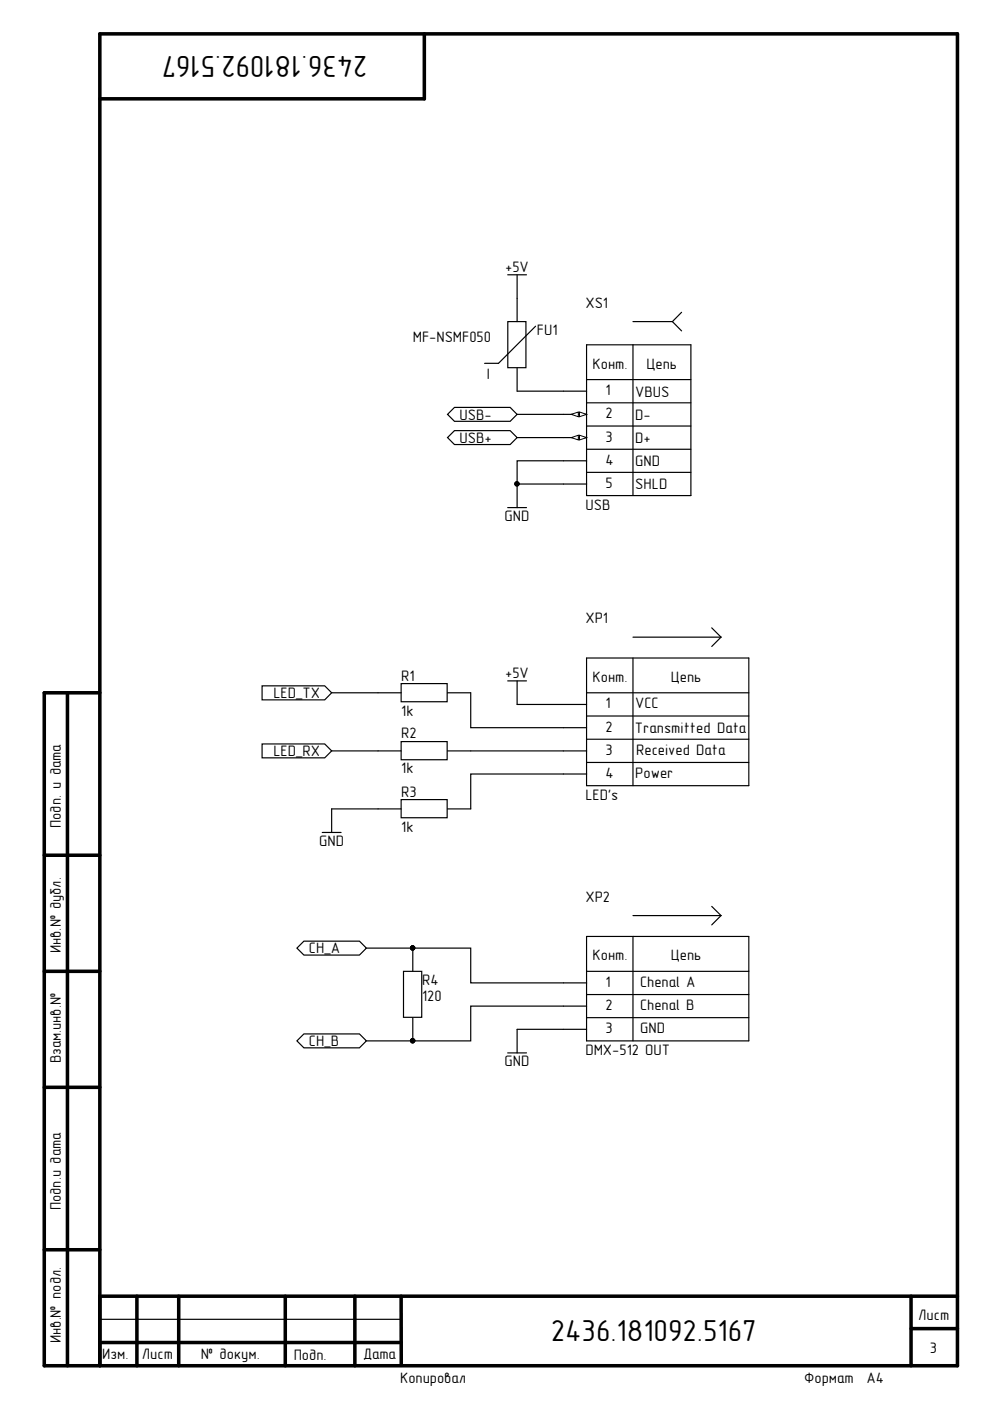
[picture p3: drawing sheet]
<svg xmlns="http://www.w3.org/2000/svg" width="210mm" height="297mm" viewBox="0 0 210 297" stroke-linecap="round" stroke-linejoin="round" font-family="sans-serif">
<defs><g id="words">
<g font-size="6.4">
<text x="77.9" y="11.8" transform="rotate(-180 77.9 11.8)">2436.181092.5167</text>
<text x="116.8" y="284.3">2436.181092.5167</text>
</g>
<g font-size="3.2">
<text x="107.1" y="57.6">+5V</text>
<text x="124.1" y="65.3">XS1</text>
<text x="113.8" y="71">FU1</text>
<text x="87.5" y="72.5">MF-NSMF050</text>
<text x="103.3" y="80.4">I</text>
<text x="125.6" y="78.2">Конт.</text>
<text x="128.3" y="83.7">1</text>
<text x="137" y="78.2">Цепь</text>
<text x="97.4" y="89">USB-</text>
<text x="128.3" y="88.7">2</text>
<text x="134.7" y="84.1">VBUS</text>
<text x="134.7" y="89">D-</text>
<text x="97.4" y="93.9">USB+</text>
<text x="128.3" y="93.6">3</text>
<text x="134.7" y="93.9">D+</text>
<text x="128.3" y="98.5">4</text>
<text x="134.7" y="98.8">GND</text>
<text x="128.3" y="103.4">5</text>
<text x="134.7" y="103.7">SHLD</text>
<text x="107" y="110.5">GND</text>
<text x="124.1" y="108.2">USB</text>
<text x="124.1" y="132.2">XP1</text>
<text x="107.1" y="143.7">+5V</text>
<text x="58" y="148">LED_TX</text>
<text x="85.1" y="144.3">R1</text>
<text x="125.6" y="144.5">Конт.</text>
<text x="142.2" y="144.5">Цепь</text>
<text x="85.1" y="151.7">1k</text>
<text x="128.3" y="150.2">1</text>
<text x="128.3" y="155.1">2</text>
<text x="134.6" y="155.4">Transmitted Data</text>
<text x="134.7" y="150.2">VCC</text>
<text x="58" y="160.3">LED_RX</text>
<text x="85.1" y="156.6">R2</text>
<text x="128.3" y="160">3</text>
<text x="134.9" y="160.1">Received Data</text>
<text x="85.1" y="164">1k</text>
<text x="128.3" y="164.9">4</text>
<text x="134.7" y="164.9">Power</text>
<text x="85.1" y="168.9">R3</text>
<text x="124.1" y="169.7">LED's</text>
<text x="12.9" y="175.6" transform="rotate(-90 12.9 175.6)">Подп. и дата</text>
<text x="67.7" y="179.3">GND</text>
<text x="85.1" y="176.3">1k</text>
<text x="124.1" y="191.2">XP2</text>
<text x="12.9" y="202.1" transform="rotate(-90 12.9 202.1)">Инв.№ дубл.</text>
<text x="65.5" y="202.1">CH_A</text>
<text x="125.6" y="203.6">Конт.</text>
<text x="142.2" y="203.6">Цепь</text>
<text x="89.5" y="208.8">R4</text>
<text x="128.3" y="209.2">1</text>
<text x="135.7" y="209.2">Chenal A</text>
<text x="89.5" y="212.3">120</text>
<text x="128.3" y="214.1">2</text>
<text x="135.7" y="214.1">Chenal B</text>
<text x="65.5" y="221.8">CH_B</text>
<text x="128.3" y="219">3</text>
<text x="135.7" y="219">GND</text>
<text x="12.9" y="225.5" transform="rotate(-90 12.9 225.5)">Взам.инв.№</text>
<text x="107" y="226.1">GND</text>
<text x="124.1" y="223.8">DMX-512 OUT</text>
<text x="12.9" y="256.6" transform="rotate(-90 12.9 256.6)">Подп.и дата</text>
<text x="194.7" y="279.9">Лист</text>
<text x="12.9" y="284.8" transform="rotate(-90 12.9 284.8)">Инв.№ подл.</text>
<text x="197.1" y="287">3</text>
<text x="21.6" y="288.2">Изм.</text>
<text x="30.1" y="288.2">Лист</text>
<text x="42.6" y="288.2">№ докум.</text>
<text x="62.3" y="288.4">Подп.</text>
<text x="77" y="288.2">Дата</text>
<text x="84.8" y="293.1">Копировал</text>
<text x="170.5" y="293.1">Формат</text>
<text x="183.7" y="293.1">A4</text>
</g>
</g></defs>
<g fill="none" stroke="#000" stroke-width=".75">
<path d="M90 7.2v13.8h-68.8M14.3 146.9v142.7M21.2 146.9h-11.8v142.7h193.6v-282.4h-181.8v282.4M9.4 181.3h11.8M9.4 205.9h11.8M9.4 230.5h11.8M9.4 265h11.8M21.2 274.8h181.8M29 274.8v14.8M37.9 274.8v14.8M60.5 274.8v14.8M75.2 274.8v14.8"/>
<path d="M85 274.8l.1 14.7M193.2 274.8v14.8M21.2 284.6h63.8M193.2 281.7h9.8"/>
</g>
<path d="M107.6 58.3h4M109.6 58.3v5M107.6 107.6h4M109.6 102.6v5M21.2 279.7h63.8" fill="none" stroke="#000" stroke-width=".25"/>
<circle cx="109.6" cy="102.6" r=".46" fill="#000" stroke="#000" stroke-width=".21"/>
<g fill="#fff" stroke="#000" stroke-width=".25">
<path d="M96.4 86.4h11.8l1.4 1.5-1.4 1.4h-11.8l-1.5-1.4z" fill-rule="evenodd"/>
<path d="M96.4 91.3h11.8l1.4 1.5-1.4 1.5h-11.8l-1.5-1.5z" fill-rule="evenodd"/>
<path d="M55.6 145.4h13.2l1.5 1.5-1.5 1.5h-13.2z" fill-rule="evenodd"/>
<path d="M55.6 157.7h13.2l1.5 1.5-1.5 1.5h-13.2z" fill-rule="evenodd"/>
</g>
<g fill="none" stroke="#000" stroke-width=".25">
<path d="M80.2 146.9h4.8M80.2 159.2h4.8M85 144.9h9.8v3.9h-9.8zM85 157.2h9.8v3.9h-9.8zM94.9 146.9h4.9M94.9 159.2h4.9M107.6 144.4h4M109.6 144.4v5M68.3 176.5h4M70.3 171.5v5M80.2 171.5h4.8M85 169.5h9.8v3.9h-9.8z"/>
<path d="M94.9 171.5h4.9"/>
</g>
<g fill="#fff" stroke="#000" stroke-width=".25">
<path d="M64.4 199.5h11.8l1.5 1.5-1.5 1.5h-11.8l-1.4-1.5z" fill-rule="evenodd"/>
<path d="M64.4 219.2h11.8l1.5 1.5-1.5 1.5h-11.8l-1.4-1.5z" fill-rule="evenodd"/>
</g>
<g fill="none" stroke="#000" stroke-width=".25">
<path d="M109.6 82.9h14.8M109.6 87.9h14.8M109.6 92.8h9.8M119.4 97.7h-9.8v4.9h9.8M124.4 139.5h34.4v27.1h-34.4zM134.2 139.5v27.1M134.2 135.1h18.7M150.9 133.1l2 2M152.9 135.1l-2 2M70.3 146.9h9.9M70.3 159.2h9.9M99.8 146.9v7.4h24.6"/>
<path d="M99.8 159.2h24.6M109.6 149.4h14.8M124.4 146.9h34.4M124.4 151.8h34.4M124.4 156.7h34.4M70.3 171.5h9.9M124.4 164.1h-24.6v7.4M124.4 161.7h34.4M124.4 198.5h34.4v22.2h-34.4zM134.2 198.5v22.2M134.2 194.1h18.7M150.9 192.2l2 1.9"/>
<path d="M152.9 194.1l-2 2M119.4 208.4h5M119.4 213.3h5M124.4 218.2h-14.8v5M124.4 205.9h34.4M124.4 210.9h34.4M124.4 215.8h34.4M107.6 223.2h4"/>
</g>
<circle cx="109.6" cy="102.6" r=".46" fill="#000" stroke="#000" stroke-width=".21"/>
<path d="M122.9 87.4l1.5 .5-1.5 .5z" fill="#fff"/>
<path d="M122.9 87.4l1.5 .5-1.5 .5z" fill="none" stroke="#000" stroke-width=".21"/>
<path d="M121.1 87.9l1.5-.5v1z" fill="#fff"/>
<path d="M121.1 87.9l1.5-.5v1z" fill="none" stroke="#000" stroke-width=".21"/>
<path d="M119.4 92.8h5" fill="none" stroke="#000" stroke-width=".25"/>
<path d="M122.9 92.3l1.5 .5-1.5 .5z" fill="#fff"/>
<path d="M122.9 92.3l1.5 .5-1.5 .5z" fill="none" stroke="#000" stroke-width=".21"/>
<path d="M121.1 92.8l1.5-.5v1z" fill="#fff"/>
<path d="M121.1 92.8l1.5-.5v1z" fill="none" stroke="#000" stroke-width=".21"/>
<g fill="none" stroke="#000" stroke-width=".25">
<path d="M107.7 68.2h3.8v9.8h-3.8zM109.6 63.3v4.9M109.6 78v4.9M113.6 69.2l-7.9 7.8h-3M124.4 73.1h22.1v32h-22.1zM134.2 73.1v32M134.2 68.2h8.4M142.6 68.2l1.9 2M144.5 66.2l-1.9 2M119.4 97.7h5M124.4 80.5h22.1M124.4 85.4h22.1"/>
<path d="M124.4 95.3h22.1M124.4 90.3h22.1M119.4 102.6h5M124.4 100.2h22.1M77.7 201h22.1v7.4h19.6M85.5 205.9h3.9v9.8h-3.9zM87.5 201v4.9M87.5 215.8v4.9M119.4 213.3h-19.6v7.4h-22.1"/>
</g>
<g fill="#000" stroke="#000" stroke-width=".21">
<circle cx="87.5" cy="201" r=".46"/>
<circle cx="87.5" cy="220.6" r=".46"/>
</g>
<use href="#words"/>
</svg>
